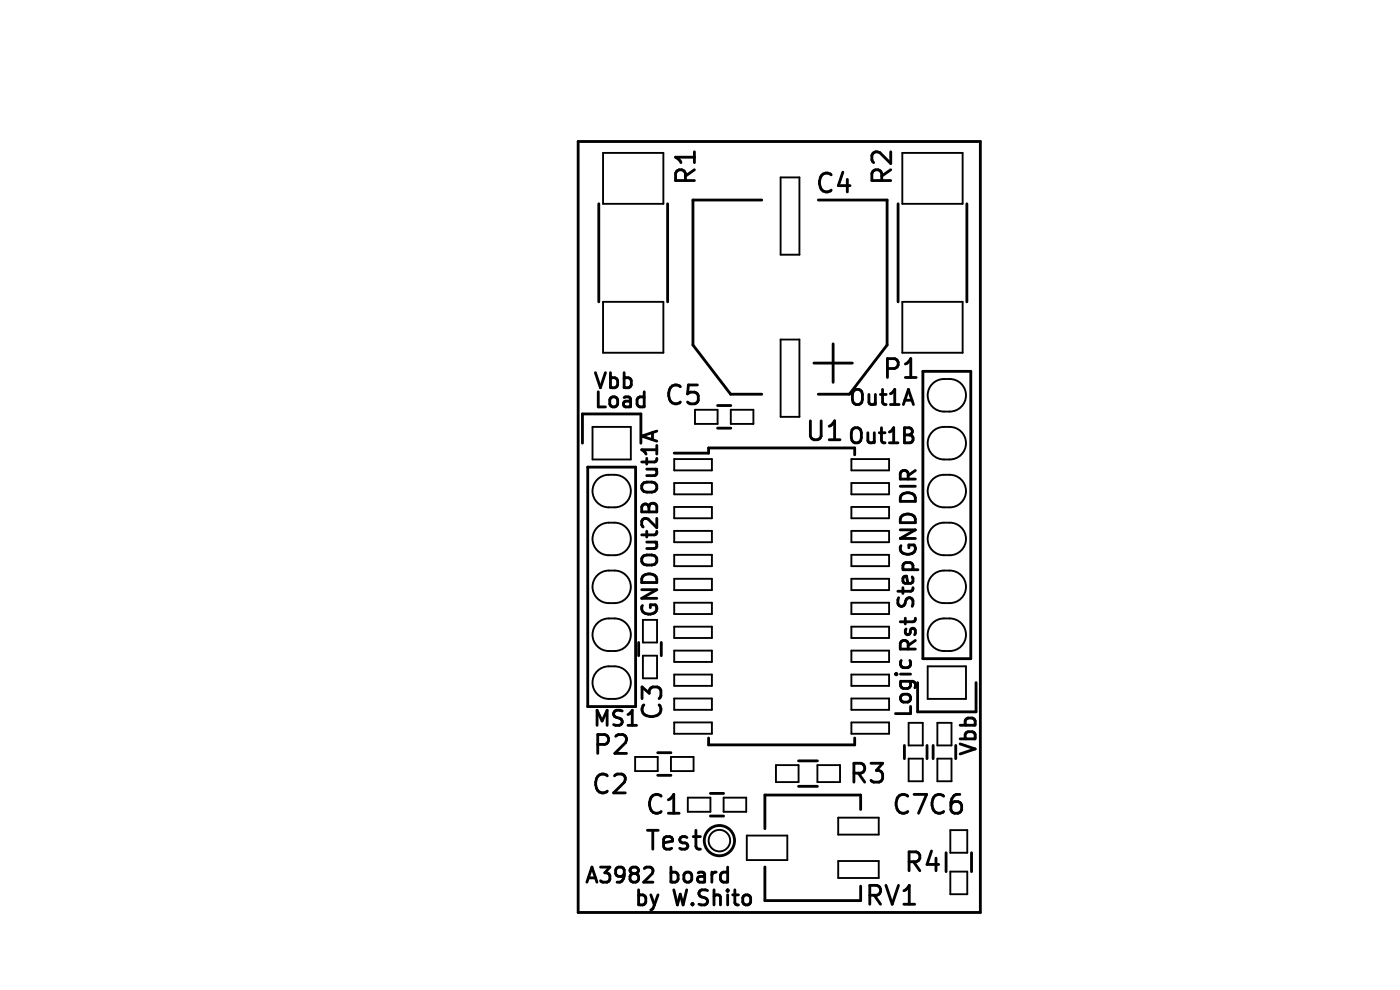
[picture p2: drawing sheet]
<svg xmlns="http://www.w3.org/2000/svg" width="297mm" height="210mm" viewBox="0 0 297 210" stroke-linecap="round" stroke-linejoin="round" font-family="sans-serif">
<g fill="none" stroke="#000" stroke-width=".6">
<path d="M122.6 30h85.4v163.5h-85.4zM145.4 38.3v-1.5a1.09 1.09 0 0 0-1.1-.8 1.09 1.09 0 0 0-1 .8v1.5h4M147.3 36l-1.9 1.3M147.3 32.2v2.3M147.3 33.3h-4l.6 .4 .5 .8M176.3 37.1a1.49 1.49 0 0 0-1.7-.2 1.49 1.49 0 0 0-.8 1.5 1.69 1.69 0 0 0 .5 1.8 1.69 1.69 0 0 0 1.8 .3l.2-.2M178.8 36.5l-1 2.9h2.5M179.7 38v2.7M187 38.3v-1.5a1.09 1.09 0 0 0-1-.8 1.09 1.09 0 0 0-1.1 .8v1.5h4M188.9 36l-1.9 1.3M188.9 32.2v2.5l-2.2-2.3a1.09 1.09 0 0 0-1.8 .6v.9l.4 .6M127 43.2v20.8"/>
<path d="M141.6 43.2v20.8M161.6 42.4h-14.6v30.8l8 10.4h6.6M173.6 42.4h14.6v30.8l-8 10.4h-6.6M190.5 43.2v20.8M205.1 43.2v20.8M126.3 79l1.1 3.2 1-3.2M129.5 79v3.2M132.4 79v3.2M172.6 77h8.2M176.7 72.9v8.2M188.2 78.2h1.6a1.09 1.09 0 0 0 .8-1.1 1.09 1.09 0 0 0-.8-1h-1.6v4M192.1 77.2l.3-.2 .8-.9v4"/>
<path d="M195.8 78.8h10.1v60.9h-10.1zM123.5 94v-6.2h12.4v6.2M124.7 99.1h10.1v50.8h-10.1zM126.9 83.1v3.2h1.5M129.5 80.3l.9-.2 .3 .2 .3 .4v.9l-.3 .5-.3 .1-.9-.1M129.5 84.5a.87 .87 0 0 1 .8-.3 .87 .87 0 0 1 .7 .6v.9a.87 .87 0 0 1-.8 .6 .87 .87 0 0 1-.9-.6v-.9zM132.4 80.3l.9-.2 .5 .3 .1 .3v.9l-.3 .5-.3 .1-.9-.1M132.4 84.3l.3-.1 .9 .1 .2 .3v1.7M133.8 84.9l-.3 .2h-.8a.63 .63 0 0 0-.5 .6 .63 .63 0 0 0 .5 .6h.8l.3-.1M136.7 84.3l-1-.1-.4 .3-.2 .3v.9l.3 .5 .3 .1 1-.1M136.7 83.1v3.2M137.2 99.5h2.1"/>
<path d="M137.2 97.2v1.2M138.4 91.7v1.6M139 99.5a.79 .79 0 0 1-.1 1.4h-1.7M139.3 94.5v1.8M139.3 97.2l-.1 .6-.3 .2h-2.8M139.3 95.4h-3.2l.8 .6 .1 .3M139.3 91.4l-3.2 1.1 3.2 1.1M143 96.1h7.3v-1.1h31v1.5M144.3 82a1.49 1.49 0 0 0-1.7-.2 1.49 1.49 0 0 0-.8 1.6 1.69 1.69 0 0 0 .5 1.8 1.69 1.69 0 0 0 1.8 .3l.2-.2M147.9 81.7h-1.9l-.2 1.9 .6-.4h1l.3 .2 .4 .5v1l-.2 .4-.5 .3h-1l-.6-.3M152.2 86h2.8M152.2 90.8h2.8"/>
<path d="M171.9 89.3v3.2l.2 .4 .6 .4h.7l.4-.2 .4-.6v-3.2M175.9 93.3h2.3M175.9 90.4l.4-.2 .7-.9v4M180.7 91.2a1.07 1.07 0 0 1 1.3-.5 1.07 1.07 0 0 1 .7 1.1v1.1a1.07 1.07 0 0 1-1.1 1.1 1.07 1.07 0 0 1-1-1.1zM181 83.1a1.07 1.07 0 0 1 1.2-.5 1.07 1.07 0 0 1 .7 1.1v1a1.07 1.07 0 0 1-1 1.1 1.07 1.07 0 0 1-1.1-1.1zM184.1 91.8v1.7l.1 .3a.87 .87 0 0 0 1.3-.2M184.3 83.7v1.6l.2 .3a.87 .87 0 0 0 1.2-.1M185.5 91.8v2.1M185.7 83.7v2.1M186.5 91.8h1.2M186.8 83.7h1.2M187 90.7v2.8l.1 .3 .6 .1"/>
<path d="M187.2 82.6v2.7l.2 .3 .6 .2M188.7 93.9h1.8M188.7 91.6l.6-.4 .3-.5v3.2M188.9 85.8h1.8M188.9 83.5l.6-.4 .3-.5v3.2M191.6 85.8l1.1-3.2 1.1 3.2M191.9 90.7h1a.78 .78 0 0 1 .6 .8 .78 .78 0 0 1-.6 .7 .85 .85 0 0 1 .8 .8 .85 .85 0 0 1-.6 .9h-1.2zM191.9 92.2h1M191.9 84.9h1.6M192.1 80.1h2.2M194.2 99.8l-1.6 1.1M136.3 102.7a2.27 2.27 0 0 1 2.9 0 1.06 1.06 0 0 1 0 1.1 1.06 1.06 0 0 1-.9 .6h-1.1a1.07 1.07 0 0 1-1-.6 1.07 1.07 0 0 1 .1-1.1z"/>
<path d="M136.3 107.2a.76 .76 0 0 1 .8-.3 .76 .76 0 0 1 .5 .6 .85 .85 0 0 1 .8-.8 .85 .85 0 0 1 .9 .7v1.2h-3.2v-1.1zM136.3 118.2a2.27 2.27 0 0 1 2.9 0 1.06 1.06 0 0 1 0 1.1 1.06 1.06 0 0 1-.9 .5h-1.1a1.07 1.07 0 0 1-1-.5 1.07 1.07 0 0 1 .1-1.1zM137.2 112.7v1.2M137.2 115h2.1M137.6 107.5v1.1M139 115a.79 .79 0 0 1-.1 1.3h-1.7M139.3 109.9v2l-1.8-1.8a.87 .87 0 0 0-1.4 .5v.7l.3 .5M139.3 112.7l-.1 .6-.3 .1h-2.8M191 103.1h3.2M191 112.4h3.2l-3.2 1.8h3.2M191.1 109.6a1.82 1.82 0 0 1 3.1 .5v.8h-3.2zM191.1 115.7a1.23 1.23 0 0 0 .1 1.3 1.23 1.23 0 0 0 1.1 .6 1.36 1.36 0 0 0 1.5-.4 1.36 1.36 0 0 0 .2-1.5l-.1-.1h-1.1v.6"/>
<path d="M191.4 104.8a2.07 2.07 0 0 1 2.6 .3l.2 1.2h-3.2v-.7zM192.6 101.6v-1.2a.87 .87 0 0 0-.8-.6 .87 .87 0 0 0-.8 .6v1.2h3.2M135.5 136.3v2.8M136.1 125.1h3.2l-3.2 1.8h3.2M136.3 122.3a1.82 1.82 0 0 1 3 .5v.8h-3.2zM136.3 128.4a1.23 1.23 0 0 0 0 1.3 1.23 1.23 0 0 0 1.2 .6 1.36 1.36 0 0 0 1.4-.4 1.36 1.36 0 0 0 .3-1.5l-.2-.1h-1.1v.6M140.3 136.3v2.8M190.6 126.8l-.1 1.2a.78 .78 0 0 0 .7 .6 .78 .78 0 0 0 .8-.6 1.17 1.17 0 0 1 .7-1.2 .82 .82 0 0 1 1 .6l-.2 1.2M191.5 124.6v1.3M191.5 120.8h3.2M191.7 120.8l-.2-.9 .3-.4 .3-.2h.9l.5 .3 .2 .3-.2 .9M192 131.1v1.2"/>
<path d="M192.2 133.4l-.2 .8 .2 .3 .3 .1 .4-.1 .4-1.1 .3-.1 .4 .1 .2 .3-.2 .9M192.6 137.7v-1.2a.87 .87 0 0 0-.8-.7 .87 .87 0 0 0-.8 .7v1.2h3.2M193.5 122.4l.2 .9-.2 .3-.3 .1h-1.2l-.3-.1-.2-.3 .2-.9 .6-.2 .3 1.5M193.7 124.6l-.2 .7-.3 .1h-2.7M194.2 135.8l-1.6 1.1M194.2 131.1l-.2 .6-.3 .2h-2.7M126.7 153.8v-3.2l1 2.3 1.1-2.3v3.2M126.8 157.9h1.5a1.09 1.09 0 0 0 .8-1.1 1.09 1.09 0 0 0-.8-1h-1.5v4M130.6 156.2l.6-.4h.9a1.09 1.09 0 0 1 .6 1.7l-2.3 2.3h2.5M132 150.8l-1.2-.2a.78 .78 0 0 0-.7 .8 .78 .78 0 0 0 .7 .8 1.17 1.17 0 0 1 1.2 .7 .82 .82 0 0 1-.6 .9l-1.2-.1M133.2 153.8h1.8M133.2 151.6l.3-.2 .6-.8v3.2"/>
<path d="M136.2 148.2v-2.5l1.5 1.3a1.09 1.09 0 0 1 .8-1.3h.9l.6 .4 .2 .4v1.1l-.4 .6M136.6 149.5a1.49 1.49 0 0 0-.2 1.7 1.49 1.49 0 0 0 1.5 .8 1.69 1.69 0 0 0 1.8-.5 1.69 1.69 0 0 0 .3-1.8l-.2-.2M139.5 159.6h2.8M150.3 156.5v1.5h31v-1.5M190 143h.3M190 143l.1 .1 .2-.1M190 143l.1-.2 .2 .2M191 144.5h2.6a.87 .87 0 0 1 .5 1.4M191 143h2.1M191.2 140.1l-.2 .9 .2 .3 .4 .3h.9l.5-.3 .1-.3-.1-.9M191.2 144.5l-.2 .9 .2 .3 .4 .3h.9l.5-.3 .1-.3-.1-.9M191.2 147.5l.4-.3h.9a.87 .87 0 0 1 .7 .9 .87 .87 0 0 1-.7 .8h-.9a.87 .87 0 0 1-.4-1.4z"/>
<path d="M191.8 158.1v2.8M193.1 149.8v1.6h-3.1M194.6 144.8v6.2h12.4v-6.2M196.6 158.1v2.8M197.9 158.1v2.8M202.7 158.1v2.8M203.7 153.8h3.2M203.7 157.8l3.2 1-3.2 1.1M203.7 156.7h3.2M204.9 156.7l-.2-.9 .2-.3 .4-.3h1l.4 .3 .2 .3-.2 .9M204.9 153.8l-.2-.9 .2-.3 .4-.3h1l.4 .3 .2 .3-.2 .9M128.8 164.6a1.49 1.49 0 0 0-1.7-.3 1.49 1.49 0 0 0-.7 1.6 1.69 1.69 0 0 0 .4 1.8 1.69 1.69 0 0 0 1.8 .3l.2-.2"/>
<path d="M130.4 164.6l.5-.4h1a1.09 1.09 0 0 1 .5 1.7l-2.2 2.3h2.4M137.3 176.1h2.3M138.5 176.1v4M139.5 164.4h2.8M140.3 168.9a1.49 1.49 0 0 0-1.8-.2 1.49 1.49 0 0 0-.7 1.5 1.69 1.69 0 0 0 .4 1.8 1.69 1.69 0 0 0 1.9 .3l.2-.2M140.8 178.8l1.9-.4-.2-.8-.4-.2h-.8l-.3 .2-.2 .4v1.5l.2 .4 .3 .2h.8l.4-.2M141.8 172.5h2.3M141.8 169.6l.7-.5 .4-.6v4M145.7 177.6l-.4-.2h-.5l-.4 .2-.2 .4 .2 .6 1.3 .4 .2 .3-.2 .6-.4 .2h-.7l-.4-.2M147 177.4h1.6M147.6 176.1v3.4l.2 .4 .8 .2M150.7 168.3h2.8"/>
<path d="M150.7 173.1h2.8M169.4 161.4h4M169.4 166.8h4M181.1 164h1.6a1.09 1.09 0 0 0 .8-1.1 1.09 1.09 0 0 0-.8-1h-1.6v4M182.1 164l1.3 1.9M182.6 171.7v-3.1h-20.4v7.2M184.8 161.9h2.4l-1.3 1.5a1.09 1.09 0 0 1 1.3 .8v.9l-.4 .6-.3 .2h-1.2l-.5-.4M192.6 168.9a1.49 1.49 0 0 0-1.8-.2 1.49 1.49 0 0 0-.7 1.5 1.69 1.69 0 0 0 .4 1.8 1.69 1.69 0 0 0 1.9 .3l.2-.2M193.9 168.5h2.7l-1.8 4M200.2 168.9a1.49 1.49 0 0 0-1.7-.2 1.49 1.49 0 0 0-.8 1.5 1.69 1.69 0 0 0 .5 1.8 1.69 1.69 0 0 0 1.8 .3l.2-.2M203.6 168.5a1.58 1.58 0 0 0-1.9 1.7v1.5l.4 .6 .4 .2h.7l.6-.4 .2-.4v-.9l-.4-.6-.4-.2h-.7l-.4 .2-.4 .6M124.5 187.1l1.1-3.2 1 3.2"/>
<path d="M124.8 186.2h1.5M127.4 183.9h2l-1.1 1.2a.87 .87 0 0 1 1.1 .6v.8l-.3 .5-.3 .1h-1l-.4-.3M132.4 185.3l-.3 .4-.3 .2h-.6l-.3-.2-.3-.4v-.8l.3-.4 .9-.2 .5 .3a2.12 2.12 0 0 1-.8 2.9h-.6M134.2 185.3a.69 .69 0 0 1-.6-.7 .69 .69 0 0 1 .6-.7h.7a.69 .69 0 0 1 .6 .7 .69 .69 0 0 1-.6 .7M134.2 185.3l-.4 .3-.2 .3 .2 .9 .4 .3 1-.1 .3-.5-.2-.9-.4-.3M134.2 185.3h.7M135.5 188.7v3.2M135.5 189.9l.9-.1 .3 .1 .3 .5v.9l-.3 .5-.3 .1-.9-.1M136.7 184.2l.4-.3h.8a.87 .87 0 0 1 .5 1.4l-1.9 1.8h2M138.1 189.8l.7 2.1M138.8 191.9l-.3 .8-.4 .3M139.6 189.8l-.8 2.1"/>
<path d="M142.3 185.1l.9-.1 .3 .1 .3 .5v.9l-.3 .5-.3 .1-.9-.1M142.3 183.9v3.2M142.9 188.7l.8 3.2 .6-2.3 .6 2.3 .8-3.2M145.2 185.3a.87 .87 0 0 1 .9-.3 .87 .87 0 0 1 .6 .6v.9a.87 .87 0 0 1-.8 .6 .87 .87 0 0 1-.8-.6v-.9zM146.9 191.6l.1 .2-.1 .1M146.9 191.6l-.2 .2 .2 .1M146.9 191.6v.3M148.1 185.1l.3-.1 .9 .1 .2 .3v1.7M149.5 185.7l-.3 .2h-.8a.63 .63 0 0 0-.5 .6 .63 .63 0 0 0 .5 .6h.8l.3-.1M150.1 188.9l-1.2-.2a.78 .78 0 0 0-.7 .8 .78 .78 0 0 0 .7 .8 1.17 1.17 0 0 1 1.2 .7 .82 .82 0 0 1-.6 .9l-1.2-.1M151 185v2.1M151.5 190.1a.79 .79 0 0 1 1.3 .2v1.6"/>
<path d="M151.5 188.7v3.2M151.9 185a.82 .82 0 0 0-.9 .6M154.3 185.1l-.9-.1-.3 .1-.3 .5v.9l.3 .5 .3 .1 .9-.1M154.3 183.9v3.2M154.4 188.7v.3M154.4 189.8v2.1M154.4 188.7l-.2 .2 .2 .1M154.4 188.7l.1 .2-.1 .1M155.4 189.8h1.2M155.9 188.7v2.8l.1 .3 .6 .1M157.9 189.9a.87 .87 0 0 1 1.3 .5v.9a.87 .87 0 0 1-.8 .7 .87 .87 0 0 1-.9-.7v-.9zM162.2 183.9v7.1h20.4v-3.1"/>
<path d="M184.5 189.9h1.5a1.09 1.09 0 0 0 .8-1.1 1.09 1.09 0 0 0-.8-1h-1.5v4M185.4 189.9l1.4 1.9M187.9 187.8l1.4 4 1.3-4M191.7 191.8h2.3M191.7 188.9l.8-.5 .4-.6v4M192.8 182.8h1.6a1.09 1.09 0 0 0 .8-1.1 1.09 1.09 0 0 0-.8-1h-1.6v4M193.8 182.8l1.3 1.9M197.6 180.5l-1 2.8h2.5M198.5 182v2.7M200.7 180.9v4M206.1 180.9v4"/>
<circle cx="152.6" cy="178.3" r="3.2"/>
</g>
<g fill="none" stroke="#000" stroke-width=".4">
<path d="M127.9 32.4h12.8v10.8h-12.8zM165.6 37.6h4v16.4h-4zM191.4 32.4h12.8v10.8h-12.8zM127.9 64h12.8v10.8h-12.8zM165.6 72h4v16.4h-4zM191.4 64h12.8v10.8h-12.8zM125.7 90.5h8.1v6.9h-8.1zM143 97.4h8v2.4h-8zM147.4 86.9h4.8v3h-4.8zM155 86.9h4.8v3h-4.8zM180.6 97.4h8v2.4h-8zM197.8 91.6a5 5 0 0 1 6.1 0 3.5 3.5 0 0 1 .7 3.7 3.5 3.5 0 0 1-3.1 2.1 3.9 3.9 0 0 1-4.4-2.1 3.5 3.5 0 0 1 .7-3.7z"/>
<path d="M197.8 81.4a5 5 0 0 1 6.1 0 3.5 3.5 0 0 1 .7 3.8 3.5 3.5 0 0 1-3.1 2.1 3.9 3.9 0 0 1-4.4-2.1 3.5 3.5 0 0 1 .7-3.8zM126.7 101.7a5 5 0 0 1 6.1 0 3.5 3.5 0 0 1 .7 3.8 3.5 3.5 0 0 1-3.1 2.1 3.9 3.9 0 0 1-4.4-2.1 3.5 3.5 0 0 1 .7-3.8zM126.7 111.9a5 5 0 0 1 6.1 0 3.5 3.5 0 0 1 .7 3.7 3.5 3.5 0 0 1-3.1 2.2 3.9 3.9 0 0 1-4.4-2.1 3.5 3.5 0 0 1 .7-3.8zM143 102.4h8v2.4h-8zM143 107.5h8v2.4h-8zM143 112.6h8v2.4h-8zM143 117.7h8v2.4h-8zM180.6 102.4h8v2.4h-8zM180.6 107.5h8v2.4h-8zM180.6 112.6h8v2.4h-8zM180.6 117.7h8v2.4h-8zM197.8 111.9a5 5 0 0 1 6.1 0 3.5 3.5 0 0 1 .7 3.7 3.5 3.5 0 0 1-3.1 2.2 3.9 3.9 0 0 1-4.4-2.1 3.5 3.5 0 0 1 .7-3.8z"/>
<path d="M197.8 101.7a5 5 0 0 1 6.1 0 3.5 3.5 0 0 1 .7 3.8 3.5 3.5 0 0 1-3.1 2.1 3.9 3.9 0 0 1-4.4-2.1 3.5 3.5 0 0 1 .7-3.8zM126.7 122a5 5 0 0 1 6.1 0 3.5 3.5 0 0 1 .7 3.8 3.5 3.5 0 0 1-3.1 2.1 3.9 3.9 0 0 1-4.4-2.1 3.5 3.5 0 0 1 .7-3.8zM126.7 132.2a5 5 0 0 1 6.1 0 3.5 3.5 0 0 1 .7 3.7 3.5 3.5 0 0 1-3.1 2.2 3.9 3.9 0 0 1-4.4-2.1 3.5 3.5 0 0 1 .7-3.8zM136.4 131.5h3v4.8h-3zM136.4 139.1h3v4.8h-3zM143 122.8h8v2.4h-8zM143 127.8h8v2.4h-8zM143 132.9h8v2.4h-8zM143 138h8v2.4h-8zM180.6 122.8h8v2.4h-8zM180.6 127.8h8v2.4h-8zM180.6 132.9h8v2.4h-8z"/>
<path d="M180.6 138h8v2.4h-8zM197.8 132.2a5 5 0 0 1 6.1 0 3.5 3.5 0 0 1 .7 3.7 3.5 3.5 0 0 1-3.1 2.2 3.9 3.9 0 0 1-4.4-2.1 3.5 3.5 0 0 1 .7-3.8zM197.8 122a5 5 0 0 1 6.1 0 3.5 3.5 0 0 1 .7 3.8 3.5 3.5 0 0 1-3.1 2.1 3.9 3.9 0 0 1-4.4-2.1 3.5 3.5 0 0 1 .7-3.8zM126.7 142.3a5 5 0 0 1 6.1 0 3.5 3.5 0 0 1 .7 3.8 3.5 3.5 0 0 1-3.1 2.1 3.9 3.9 0 0 1-4.4-2.1 3.5 3.5 0 0 1 .7-3.8zM143 143.1h8v2.4h-8zM143 148.1h8v2.4h-8zM143 153.2h8v2.4h-8zM180.6 143.1h8v2.4h-8zM180.6 148.1h8v2.4h-8zM180.6 153.2h8v2.4h-8zM192.7 153.3h3v4.8h-3zM196.8 141.3h8.1v6.9h-8.1z"/>
<path d="M198.8 153.3h3v4.8h-3zM134.7 160.5h4.8v3h-4.8zM142.3 160.5h4.8v3h-4.8zM145.9 169.2h4.8v3h-4.8zM153.5 169.2h4.8v3h-4.8zM158.4 177.2h8.6v5.2h-8.6zM164.6 162.3h4.8v3.6h-4.8zM173.4 162.3h4.8v3.6h-4.8zM177.8 173.4h8.6v3.6h-8.6zM192.7 160.9h3v4.8h-3zM198.8 160.9h3v4.8h-3zM201.6 176.1h3.6v4.8h-3.6z"/>
<path d="M177.8 182.6h8.6v3.6h-8.6zM201.6 184.9h3.6v4.8h-3.6z"/>
<circle cx="152.6" cy="178.3" r="2.29"/>
</g>
</svg>
